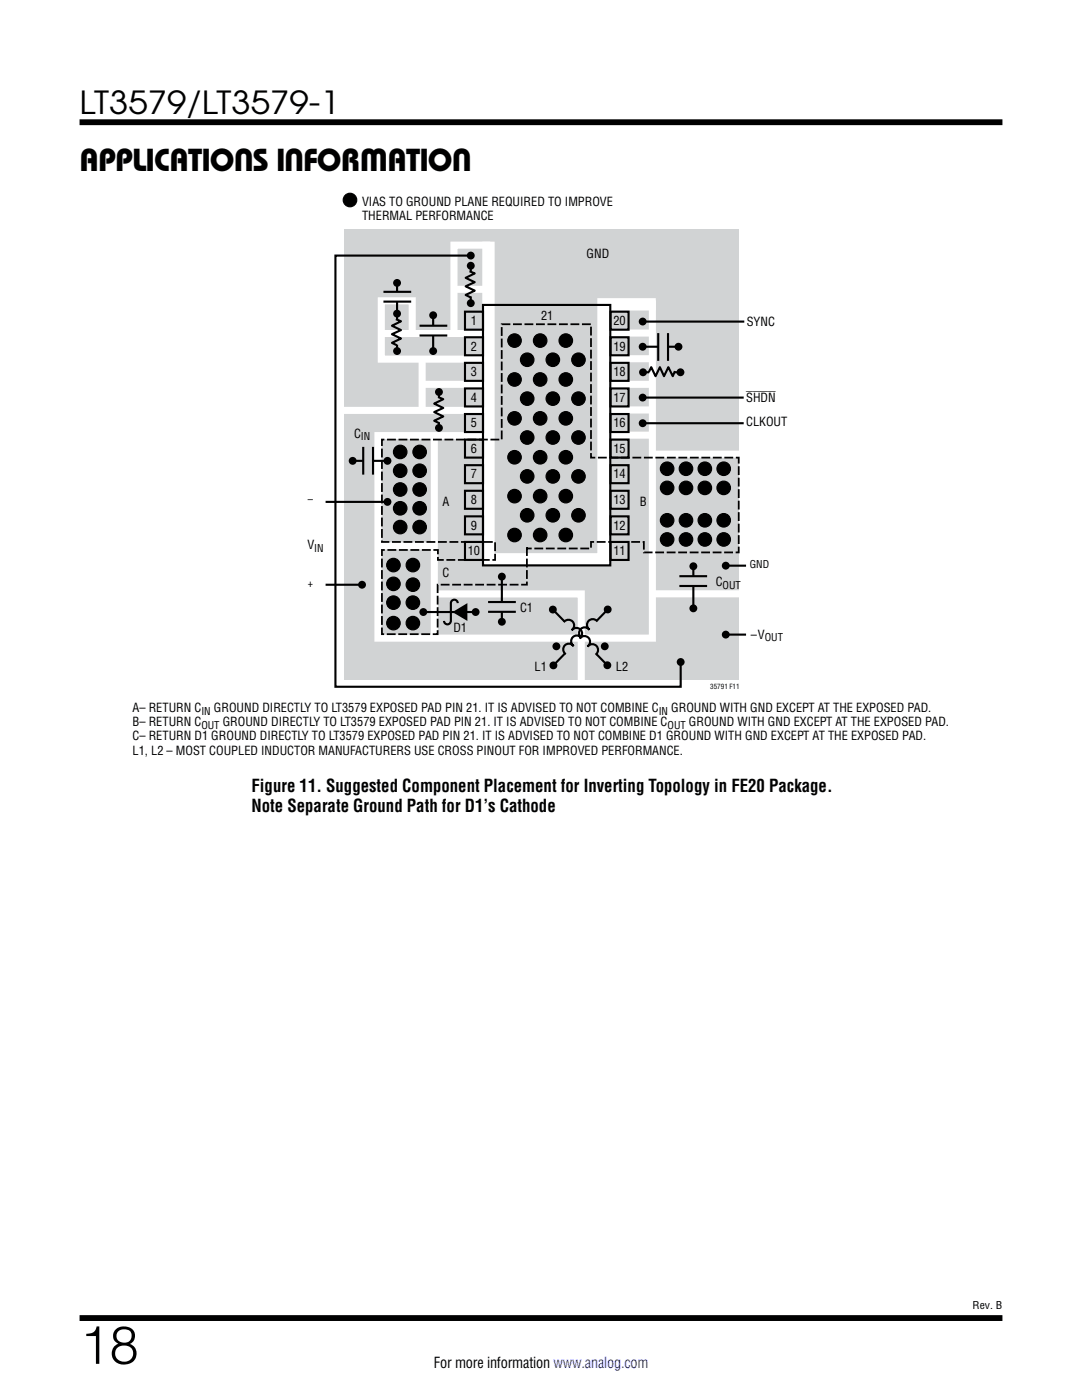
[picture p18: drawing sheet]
<svg xmlns="http://www.w3.org/2000/svg" width="216mm" height="279mm" viewBox="0 0 216 279" stroke-linecap="round" stroke-linejoin="round" font-family="sans-serif">
<defs><g id="words">
<text font-size="10.6" x="15.9" y="272.2">18</text>
<g font-size="6.3">
<text x="15.9" y="22.8">LT3579/LT3579-1</text>
<text x="15.9" y="34.1">APPLICATIONS INFORMATION</text>
</g>
<g font-size="3.5">
<text x="50.2" y="158.1">Figure 11. Suggested Component Placement for Inverting Topology in FE20 Package.</text>
<text x="50.2" y="162">Note Separate Ground Path for D1’s Cathode</text>
</g>
<text font-size="3" x="86.6" y="273.1">For more information www.analog.com</text>
<g font-size="2.5">
<text x="72.2" y="41">VIAS TO GROUND PLANE REQUIRED TO IMPROVE</text>
<text x="72.2" y="43.9">THERMAL PERFORMANCE</text>
<text x="117" y="51.4">GND</text>
<text x="94" y="64.9">1</text>
<text x="108" y="63.8">21</text>
<text x="122.4" y="64.9">20</text>
<text x="149" y="65.1">SYNC</text>
<text x="94" y="70">2</text>
<text x="122.4" y="70">19</text>
<text x="94" y="75.1">3</text>
<text x="122.4" y="75.1">18</text>
<text x="94" y="80.2">4</text>
<text x="122.4" y="80.2">17</text>
<text x="148.9" y="80.3">SHDN</text>
<text x="70.6" y="87.3">C</text>
<text x="94" y="85.3">5</text>
<text x="122.4" y="85.3">16</text>
<text x="148.9" y="85.1">CLKOUT</text>
<text x="94" y="90.4">6</text>
<text x="94" y="95.5">7</text>
<text x="122.4" y="90.4">15</text>
<text x="122.4" y="95.5">14</text>
<text x="88.3" y="101.1">A</text>
<text x="94" y="100.6">8</text>
<text x="122.4" y="100.6">13</text>
<text x="127.7" y="101.1">B</text>
<text x="94" y="105.7">9</text>
<text x="122.4" y="105.7">12</text>
<text x="61.3" y="109.6">V</text>
<text x="93.3" y="110.8">10</text>
<text x="122.4" y="110.8">11</text>
<text x="88.3" y="115.1">C</text>
<text x="142.8" y="117">C</text>
<text x="103.8" y="122.2">C1</text>
<text x="90.5" y="126.1">D1</text>
<text x="149.8" y="127.5">–V</text>
<text x="106.7" y="133.8">L1</text>
<text x="122.9" y="133.8">L2</text>
<text x="26.5" y="142.1">A– RETURN C</text>
<text x="42.7" y="142.1">GROUND DIRECTLY TO LT3579 EXPOSED PAD PIN 21. IT IS ADVISED TO NOT COMBINE C</text>
<text x="133.9" y="142.1">GROUND WITH GND EXCEPT AT THE EXPOSED PAD.</text>
<text x="26.5" y="147.8">C– RETURN D1 GROUND DIRECTLY TO LT3579 EXPOSED PAD PIN 21. IT IS ADVISED TO NOT COMBINE D1 GROUND WITH GND EXCEPT AT THE EXPOSED PAD.</text>
<text x="26.5" y="144.9">B– RETURN C</text>
<text x="44.4" y="144.9">GROUND DIRECTLY TO LT3579 EXPOSED PAD PIN 21. IT IS ADVISED TO NOT COMBINE C</text>
<text x="137.5" y="144.9">GROUND WITH GND EXCEPT AT THE EXPOSED PAD.</text>
<text x="26.5" y="150.6">L1, L2 – MOST COUPLED INDUCTOR MANUFACTURERS USE CROSS PINOUT FOR IMPROVED PERFORMANCE.</text>
</g>
<g font-size="2.1">
<text x="72" y="87.8">IN</text>
<text x="61.4" y="100.4">–</text>
<text x="62.7" y="110.2">IN</text>
<text x="149.6" y="113.4">GND</text>
<text x="61.4" y="117.1">+</text>
<text x="144.2" y="117.6">OUT</text>
<text x="152.6" y="128">OUT</text>
<text x="40.2" y="142.6">IN</text>
<text x="131.4" y="142.6">IN</text>
<text x="40.2" y="145.5">OUT</text>
<text x="133.2" y="145.5">OUT</text>
<text x="194.1" y="261.2">Rev. B</text>
</g>
<text font-size="1.4" x="141.7" y="137.6">35791 F11</text>
</g></defs>
<path d="M15.9 24.4h184.1M15.9 263h184.1" fill="none" stroke="#000" stroke-width="1.2" stroke-linecap="butt"/>
<path d="M68.6 45.8h78.7v89.9h-78.7z" fill="#d1d3d4"/>
<g fill="none" stroke="#fff" stroke-width="1.4" stroke-linecap="butt">
<path d="M90.5 57.7h6.8M97.8 48.9h-7.2v17.7M76 66.6h20.4M82.3 66.5v-6.5h-6.2v11.7h20.3M84.2 71.8v10.2M84.4 76.7h12M121.7 76.7h8.5M121.7 71.6h8.5M121.7 66.5h8.5M128.8 60.7h1.4v66.7h-54.8v-40.5h21M67.8 81.9h28.6M86.7 86.9v40.5"/>
<path d="M121.7 86.8h8.5M121.7 81.8h8.5M130.2 90.6h18.4M75.1 109h11.6M86.6 118.5h29.4v17.9M130.2 118.5h18.4"/>
</g>
<path d="M97.5 48.2v63.4h22.9v-50.9h10.5" fill="none" stroke="#fff" stroke-width="2.5" stroke-linecap="butt"/>
<g fill="#000">
<path d="M90.3 122.2l3-1.8v3.5z"/>
<circle cx="69.8" cy="39.9" r="1.35"/>
<circle cx="79.2" cy="56.5" r=".79"/>
<circle cx="93.9" cy="51" r=".79"/>
<circle cx="93.9" cy="53" r=".79"/>
<circle cx="79.2" cy="70.1" r=".79"/>
<circle cx="79.2" cy="62.6" r=".79"/>
<circle cx="86.4" cy="70.1" r=".79"/>
<circle cx="86.4" cy="62.9" r=".79"/>
<circle cx="87.6" cy="78.2" r=".79"/>
<circle cx="93.9" cy="60.5" r=".79"/>
<circle cx="102.7" cy="75.7" r="1.35"/>
<circle cx="102.7" cy="68" r="1.35"/>
<circle cx="105.2" cy="71.8" r="1.35"/>
<circle cx="105.2" cy="79.6" r="1.35"/>
<circle cx="107.8" cy="75.7" r="1.35"/>
<circle cx="107.8" cy="68" r="1.35"/>
<circle cx="110.3" cy="79.6" r="1.35"/>
<circle cx="110.3" cy="71.8" r="1.35"/>
<circle cx="112.9" cy="68" r="1.35"/>
<circle cx="112.9" cy="75.7" r="1.35"/>
<circle cx="115.4" cy="71.8" r="1.35"/>
<circle cx="115.4" cy="79.6" r="1.35"/>
<circle cx="128.2" cy="64.2" r=".79"/>
<circle cx="128.2" cy="69.2" r=".79"/>
<circle cx="128.2" cy="79.3" r=".79"/>
<circle cx="128.3" cy="74.3" r=".79"/>
<circle cx="135.4" cy="69.2" r=".79"/>
<circle cx="135.8" cy="74.3" r=".79"/>
<circle cx="70.4" cy="92" r=".79"/>
<circle cx="77.3" cy="92" r=".79"/>
<circle cx="79.9" cy="90.2" r="1.35"/>
<circle cx="79.9" cy="97.7" r="1.35"/>
<circle cx="79.9" cy="93.9" r="1.35"/>
<circle cx="83.7" cy="90.2" r="1.35"/>
<circle cx="83.7" cy="97.7" r="1.35"/>
<circle cx="83.7" cy="93.9" r="1.35"/>
<circle cx="87.6" cy="85.4" r=".79"/>
<circle cx="102.7" cy="99" r="1.35"/>
<circle cx="102.7" cy="83.5" r="1.35"/>
<circle cx="102.7" cy="91.3" r="1.35"/>
<circle cx="105.2" cy="95.1" r="1.35"/>
<circle cx="105.2" cy="87.3" r="1.35"/>
<circle cx="107.8" cy="99" r="1.35"/>
<circle cx="107.8" cy="91.3" r="1.35"/>
<circle cx="107.8" cy="83.5" r="1.35"/>
<circle cx="110.3" cy="95.1" r="1.35"/>
<circle cx="110.3" cy="87.3" r="1.35"/>
<circle cx="112.9" cy="99" r="1.35"/>
<circle cx="112.9" cy="91.3" r="1.35"/>
<circle cx="112.9" cy="83.5" r="1.35"/>
<circle cx="115.4" cy="95.1" r="1.35"/>
<circle cx="115.4" cy="87.3" r="1.35"/>
<circle cx="128.2" cy="84.5" r=".79"/>
<circle cx="133.1" cy="97.4" r="1.35"/>
<circle cx="133.1" cy="93.5" r="1.35"/>
<circle cx="136.9" cy="97.4" r="1.35"/>
<circle cx="136.9" cy="93.5" r="1.35"/>
<circle cx="140.6" cy="97.4" r="1.35"/>
<circle cx="140.6" cy="93.5" r="1.35"/>
<circle cx="144.4" cy="97.4" r="1.35"/>
<circle cx="144.4" cy="93.5" r="1.35"/>
<circle cx="72.2" cy="116.7" r=".79"/>
<circle cx="77.3" cy="100.2" r=".79"/>
<circle cx="78.5" cy="116.5" r="1.35"/>
<circle cx="78.5" cy="112.8" r="1.35"/>
<circle cx="79.9" cy="101.4" r="1.35"/>
<circle cx="79.9" cy="105.2" r="1.35"/>
<circle cx="82.4" cy="112.8" r="1.35"/>
<circle cx="82.4" cy="116.7" r="1.35"/>
<circle cx="83.7" cy="105.2" r="1.35"/>
<circle cx="83.7" cy="101.4" r="1.35"/>
<circle cx="100.1" cy="115.1" r=".79"/>
<circle cx="102.7" cy="106.8" r="1.35"/>
<circle cx="105.2" cy="102.8" r="1.35"/>
<circle cx="107.8" cy="106.8" r="1.35"/>
<circle cx="110.3" cy="102.8" r="1.35"/>
<circle cx="112.9" cy="106.8" r="1.35"/>
<circle cx="115.4" cy="102.8" r="1.35"/>
<circle cx="133.1" cy="103.8" r="1.35"/>
<circle cx="133.1" cy="107.7" r="1.35"/>
<circle cx="136.9" cy="103.8" r="1.35"/>
<circle cx="136.9" cy="107.7" r="1.35"/>
<circle cx="138.4" cy="113" r=".79"/>
<circle cx="140.6" cy="103.8" r="1.35"/>
<circle cx="140.6" cy="107.7" r="1.35"/>
<circle cx="144.4" cy="103.8" r="1.35"/>
<circle cx="144.4" cy="107.7" r="1.35"/>
<circle cx="144.8" cy="112.9" r=".79"/>
<circle cx="78.5" cy="124.4" r="1.35"/>
<circle cx="78.5" cy="120.3" r="1.35"/>
<circle cx="82.4" cy="120.3" r="1.35"/>
<circle cx="82.4" cy="124.4" r="1.35"/>
<circle cx="84.5" cy="122.1" r=".79"/>
<circle cx="94.9" cy="122.1" r=".79"/>
<circle cx="100.1" cy="124.1" r=".79"/>
<circle cx="110.3" cy="121.7" r=".79"/>
<circle cx="110.4" cy="132.8" r=".79"/>
<circle cx="111" cy="129" r=".79"/>
<circle cx="120.7" cy="129" r=".79"/>
<circle cx="121.2" cy="132.8" r=".79"/>
<circle cx="121.3" cy="121.6" r=".79"/>
<circle cx="135.8" cy="132.1" r=".79"/>
<circle cx="138.4" cy="121.4" r=".79"/>
<circle cx="144.8" cy="126.7" r=".79"/>
</g>
<g fill="none" stroke="#000" stroke-width=".42">
<path d="M76.5 58.2h5.5M79.2 56.5v1.7M93.7 54.1l1 .5-1.8 .8 1.8 .9-1.8 .8 1.8 .9-1.8 .9 1 .4M93.9 51h-27v86.1h68.9v-5M93.9 52.8v1.4M93.9 59.2v1.3M76.5 60.2h5.5M79 63.7l1 .4-1.8 .9 1.8 .9-1.8 .8 1.8 .9-1.8 .8 1 .5M79.2 60.2v3.6M79.2 68.8v1.2M83.7 65h5.6M83.7 67h5.6"/>
<path d="M86.4 62.9v2.1M86.4 67v3.1M87.4 79.2l1 .5-1.8 .8 1.8 .9-1.8 .8 1.8 .9-1.8 .9 1 .4M87.6 78.2v1.2M92.8 62.2h3.6v3.6h-3.6zM92.8 67.3h3.6v3.6h-3.6zM92.8 72.4h3.6v3.6h-3.6zM92.8 77.5h3.6v3.6h-3.6zM96.4 60.9h25.4v51.9h-25.4zM121.8 62.2h3.6v3.6h-3.6zM121.8 67.3h3.6v3.6h-3.6zM121.8 72.4h3.6v3.6h-3.6z"/>
<path d="M121.8 77.5h3.6v3.6h-3.6zM128.2 79.3h20.2M128.2 64.2h20.3M128.2 69.2h3.1M128.3 74.3h1.2M131.3 66.5v5.5M133.3 66.5v5.5M133.3 69.2h2.1M134.5 74.3h1.3M134.7 74.1l-.5 1-.8-1.8-.9 1.8-.8-1.8-.9 1.8-.9-1.8-.4 1M70.4 92h2M72.5 89.2v5.5"/>
<path d="M74.4 89.2v5.5M74.4 92h2.9M87.6 84.3v1.4M92.8 82.6h3.6v3.6h-3.6zM92.8 87.7h3.6v3.6h-3.6zM92.8 92.8h3.6v3.6h-3.6zM92.8 97.9h3.6v3.6h-3.6zM121.8 82.6h3.6v3.6h-3.6zM121.8 87.7h3.6v3.6h-3.6zM121.8 92.8h3.6v3.6h-3.6zM121.8 97.9h3.6v3.6h-3.6zM128.2 84.5h20.2"/>
<path d="M65 100.2h12.3M65 116.7h7.2M92.8 103.1h3.6v3.5h-3.6zM92.8 108.2h3.6v3.6h-3.6zM100.1 115.1v5M121.8 103.1h3.6v3.5h-3.6zM121.8 108.2h3.6v3.6h-3.6zM135.6 115h5.5M135.6 116.9h5.5M138.4 113v2M138.4 117v4.4M144.8 112.9h4.1"/>
<path d="M84.5 122.1h10.4M91.3 120.4a.69 .69 0 0 0-.6-.7 .69 .69 0 0 0-.7 .7v3.5a.68 .68 0 0 1-.7 .7 .68 .68 0 0 1-.7-.7M97.4 122.1h5.5M97.4 120.1h5.5M100.1 122.1v2M110.3 121.7l2.3 2.3M112.5 124.2a1.16 1.16 0 0 1 1.7-.2 1.16 1.16 0 0 1-.1 1.8 1.15 1.15 0 0 1 1.7-.1 1.15 1.15 0 0 1-.1 1.7 1.15 1.15 0 0 1 1.7-.1 1.15 1.15 0 0 1-.1 1.7 1.16 1.16 0 0 1 1.7-.1 1.16 1.16 0 0 1-.2 1.8M112.7 130.4l-2.3 2.4M119 130.5l2.2 2.3M119.2 124a1.16 1.16 0 0 0-1.7-.1 1.16 1.16 0 0 0 .1 1.8 1.15 1.15 0 0 0-1.7-.2 1.15 1.15 0 0 0 .2 1.8 1.15 1.15 0 0 0-1.8-.1 1.15 1.15 0 0 0 .2 1.7 1.16 1.16 0 0 0-1.8-.1 1.16 1.16 0 0 0 .2 1.8M121.3 121.6l-2.2 2.3M144.8 126.7h4.1"/>
</g>
<g fill="#000" stroke="#000" stroke-width=".23">
<path d="M68.9 40.8l1.9-1.8zM68.9 39l1.9 1.9zM103.6 67l-1.9 1.9zM103.6 74.8l-1.9 1.9zM101.7 67l1.9 1.9zM101.7 74.8l1.9 1.9zM104.3 72.7l1.8-1.8zM104.2 70.8l2 1.9zM106.8 68.9l1.9-1.9zM106.8 76.7l1.9-1.9zM106.8 67l1.9 1.9zM106.8 74.8l1.9 1.9z"/>
<path d="M109.4 72.7l1.8-1.8zM109.4 70.8l1.9 1.9zM112 68.9l1.8-1.9zM112 76.7l1.8-1.9zM112 67l1.9 1.9zM112 74.8l1.9 1.9zM114.5 72.7l1.9-1.8zM114.5 70.8l1.9 1.9zM78.9 91.1l1.9-1.8zM78.9 94.9l1.9-1.9zM78.9 98.6l1.9-1.8zM78.9 89.2l1.9 1.9z"/>
<path d="M78.9 93l1.9 1.9zM78.9 96.7l1.9 1.9zM82.8 91.1l1.9-1.8zM82.8 94.9l1.9-1.9zM82.8 98.6l1.9-1.8zM82.8 89.2l1.9 1.9zM82.8 93l1.9 1.9zM82.8 96.7l1.9 1.9zM103.6 82.6l-1.9 1.8zM103.6 90.3l-1.9 1.9zM103.6 98.1l-1.9 1.8zM101.7 82.5l1.9 1.9z"/>
<path d="M101.7 90.3l1.9 1.9zM101.7 98.1l1.9 1.9zM104.3 80.5l1.8-1.9zM104.3 88.2l1.8-1.8zM104.3 96l1.8-1.9zM104.2 78.6l2 1.9zM104.2 86.4l2 1.9zM104.2 94.1l2 1.9zM106.8 84.4l1.9-1.8zM106.8 92.2l1.9-1.9zM106.8 99.9l1.9-1.8zM106.8 82.5l1.9 1.9z"/>
<path d="M106.8 90.3l1.9 1.9zM106.8 98.1l1.9 1.9zM109.4 80.5l1.8-1.9zM109.4 88.2l1.8-1.8zM109.4 96l1.8-1.9zM109.4 78.6l1.9 1.9zM109.4 86.4l1.9 1.9zM109.4 94.1l1.9 1.9zM112 84.4l1.8-1.8zM112 92.2l1.8-1.9zM112 99.9l1.8-1.8zM112 82.5l1.9 1.9z"/>
<path d="M112 90.3l1.9 1.9zM112 98.1l1.9 1.9zM114.5 80.5l1.9-1.9zM114.5 88.2l1.9-1.8zM114.5 96l1.9-1.9zM114.5 78.6l1.9 1.9zM114.5 86.4l1.9 1.9zM114.5 94.1l1.9 1.9zM132.2 94.5l1.8-1.9zM132.2 98.3l1.8-1.9zM132.2 92.6l1.9 1.9zM132.2 96.4l1.9 1.9z"/>
<path d="M135.9 94.5l1.9-1.9zM135.9 98.3l1.9-1.9zM135.9 92.6l1.9 1.9zM135.9 96.4l1.9 1.9zM139.7 94.5l1.9-1.9zM139.7 98.3l1.9-1.9zM139.7 92.6l1.9 1.9zM139.7 96.4l1.9 1.9zM143.5 94.5l1.8-1.9zM143.5 98.3l1.8-1.9zM143.5 92.6l1.9 1.9zM143.5 96.4l1.9 1.9z"/>
<path d="M77.6 113.7l1.8-1.9zM77.6 117.5l1.8-1.9zM78.9 102.4l1.9-1.9zM78.9 106.1l1.9-1.8zM77.6 111.8l1.9 1.9zM77.6 115.6l1.9 1.9zM78.9 100.5l1.9 1.9zM78.9 104.2l1.9 1.9zM81.4 113.7l1.9-1.9zM81.4 117.6l1.9-1.9zM82.8 102.4l1.9-1.9zM82.8 106.1l1.9-1.8z"/>
<path d="M81.4 111.8l1.9 1.9zM81.4 115.7l1.9 1.9zM82.8 100.5l1.9 1.9zM82.8 104.2l1.9 1.9zM103.6 105.8l-1.9 1.9zM101.7 105.8l1.9 1.9zM104.3 103.8l1.8-1.9zM104.2 101.9l2 1.9zM106.8 107.7l1.9-1.9zM106.8 105.8l1.9 1.9zM109.4 103.8l1.8-1.9zM109.4 101.9l1.9 1.9z"/>
<path d="M112 107.7l1.8-1.9zM112 105.8l1.9 1.9zM114.5 103.8l1.9-1.9zM114.5 101.9l1.9 1.9zM132.2 104.8l1.8-1.9zM132.2 108.6l1.8-1.9zM132.2 102.9l1.9 1.9zM132.2 106.7l1.9 1.9zM135.9 104.8l1.9-1.9zM135.9 108.6l1.9-1.9zM135.9 102.9l1.9 1.9zM135.9 106.7l1.9 1.9z"/>
<path d="M139.7 104.8l1.9-1.9zM139.7 108.6l1.9-1.9zM139.7 102.9l1.9 1.9zM139.7 106.7l1.9 1.9zM143.5 104.8l1.8-1.9zM143.5 108.6l1.8-1.9zM143.5 102.9l1.9 1.9zM143.5 106.7l1.9 1.9zM77.6 121.2l1.8-1.9zM77.6 125.3l1.8-1.9zM77.6 119.3l1.9 1.9zM77.6 123.4l1.9 1.9z"/>
<path d="M81.4 121.2l1.9-1.9zM81.4 125.3l1.9-1.9zM81.4 119.3l1.9 1.9zM81.4 123.4l1.9 1.9z"/>
</g>
<g fill="none" stroke="#000" stroke-width=".23">
<circle cx="69.8" cy="39.9" r="1.35"/>
<circle cx="102.7" cy="75.7" r="1.35"/>
<circle cx="102.7" cy="68" r="1.35"/>
<circle cx="105.2" cy="71.8" r="1.35"/>
<circle cx="105.2" cy="79.6" r="1.35"/>
<circle cx="107.8" cy="75.7" r="1.35"/>
<circle cx="107.8" cy="68" r="1.35"/>
<circle cx="110.3" cy="79.6" r="1.35"/>
<circle cx="110.3" cy="71.8" r="1.35"/>
<circle cx="112.9" cy="68" r="1.35"/>
<circle cx="112.9" cy="75.7" r="1.35"/>
<circle cx="115.4" cy="71.8" r="1.35"/>
<circle cx="115.4" cy="79.6" r="1.35"/>
<circle cx="79.9" cy="90.2" r="1.35"/>
<circle cx="79.9" cy="97.7" r="1.35"/>
<circle cx="79.9" cy="93.9" r="1.35"/>
<circle cx="83.7" cy="90.2" r="1.35"/>
<circle cx="83.7" cy="97.7" r="1.35"/>
<circle cx="83.7" cy="93.9" r="1.35"/>
<circle cx="102.7" cy="99" r="1.35"/>
<circle cx="102.7" cy="83.5" r="1.35"/>
<circle cx="102.7" cy="91.3" r="1.35"/>
<circle cx="105.2" cy="95.1" r="1.35"/>
<circle cx="105.2" cy="87.3" r="1.35"/>
<circle cx="107.8" cy="99" r="1.35"/>
<circle cx="107.8" cy="91.3" r="1.35"/>
<circle cx="107.8" cy="83.5" r="1.35"/>
<circle cx="110.3" cy="95.1" r="1.35"/>
<circle cx="110.3" cy="87.3" r="1.35"/>
<circle cx="112.9" cy="99" r="1.35"/>
<circle cx="112.9" cy="91.3" r="1.35"/>
<circle cx="112.9" cy="83.5" r="1.35"/>
<circle cx="115.4" cy="95.1" r="1.35"/>
<circle cx="115.4" cy="87.3" r="1.35"/>
<circle cx="133.1" cy="97.4" r="1.35"/>
<circle cx="133.1" cy="93.5" r="1.35"/>
<circle cx="136.9" cy="97.4" r="1.35"/>
<circle cx="136.9" cy="93.5" r="1.35"/>
<circle cx="140.6" cy="97.4" r="1.35"/>
<circle cx="140.6" cy="93.5" r="1.35"/>
<circle cx="144.4" cy="97.4" r="1.35"/>
<circle cx="144.4" cy="93.5" r="1.35"/>
<circle cx="78.5" cy="116.5" r="1.35"/>
<circle cx="78.5" cy="112.8" r="1.35"/>
<circle cx="79.9" cy="101.4" r="1.35"/>
<circle cx="79.9" cy="105.2" r="1.35"/>
<circle cx="82.4" cy="112.8" r="1.35"/>
<circle cx="82.4" cy="116.7" r="1.35"/>
<circle cx="83.7" cy="105.2" r="1.35"/>
<circle cx="83.7" cy="101.4" r="1.35"/>
<circle cx="102.7" cy="106.8" r="1.35"/>
<circle cx="105.2" cy="102.8" r="1.35"/>
<circle cx="107.8" cy="106.8" r="1.35"/>
<circle cx="110.3" cy="102.8" r="1.35"/>
<circle cx="112.9" cy="106.8" r="1.35"/>
<circle cx="115.4" cy="102.8" r="1.35"/>
<circle cx="133.1" cy="103.8" r="1.35"/>
<circle cx="133.1" cy="107.7" r="1.35"/>
<circle cx="136.9" cy="103.8" r="1.35"/>
<circle cx="136.9" cy="107.7" r="1.35"/>
<circle cx="140.6" cy="103.8" r="1.35"/>
<circle cx="140.6" cy="107.7" r="1.35"/>
<circle cx="144.4" cy="103.8" r="1.35"/>
<circle cx="144.4" cy="107.7" r="1.35"/>
<circle cx="78.5" cy="124.4" r="1.35"/>
<circle cx="78.5" cy="120.3" r="1.35"/>
<circle cx="82.4" cy="120.3" r="1.35"/>
<circle cx="82.4" cy="124.4" r="1.35"/>
</g>
<path d="M68.5 39.9h2.6M69.8 38.6v2.7" fill="none" stroke="#000" stroke-width=".2"/>
<path d="M68.5 39.9h2.6M69.8 38.6v2.7" fill="none" stroke="#fff" stroke-width=".39"/>
<path d="M105.1 109.2v7.5h-17.8v9.9h-11.1v-16.8h11.2v1.9h11.4v-3.5h-22.6v-20.5h23.9v-23h17.8v26.6h29.5v18.9h-18.9v-2h-10.6v1.3h-12.8" fill="none" stroke="#000" stroke-width=".35" stroke-dasharray="1.8 .5" stroke-linecap="butt"/>
<use href="#words"/>
</svg>
